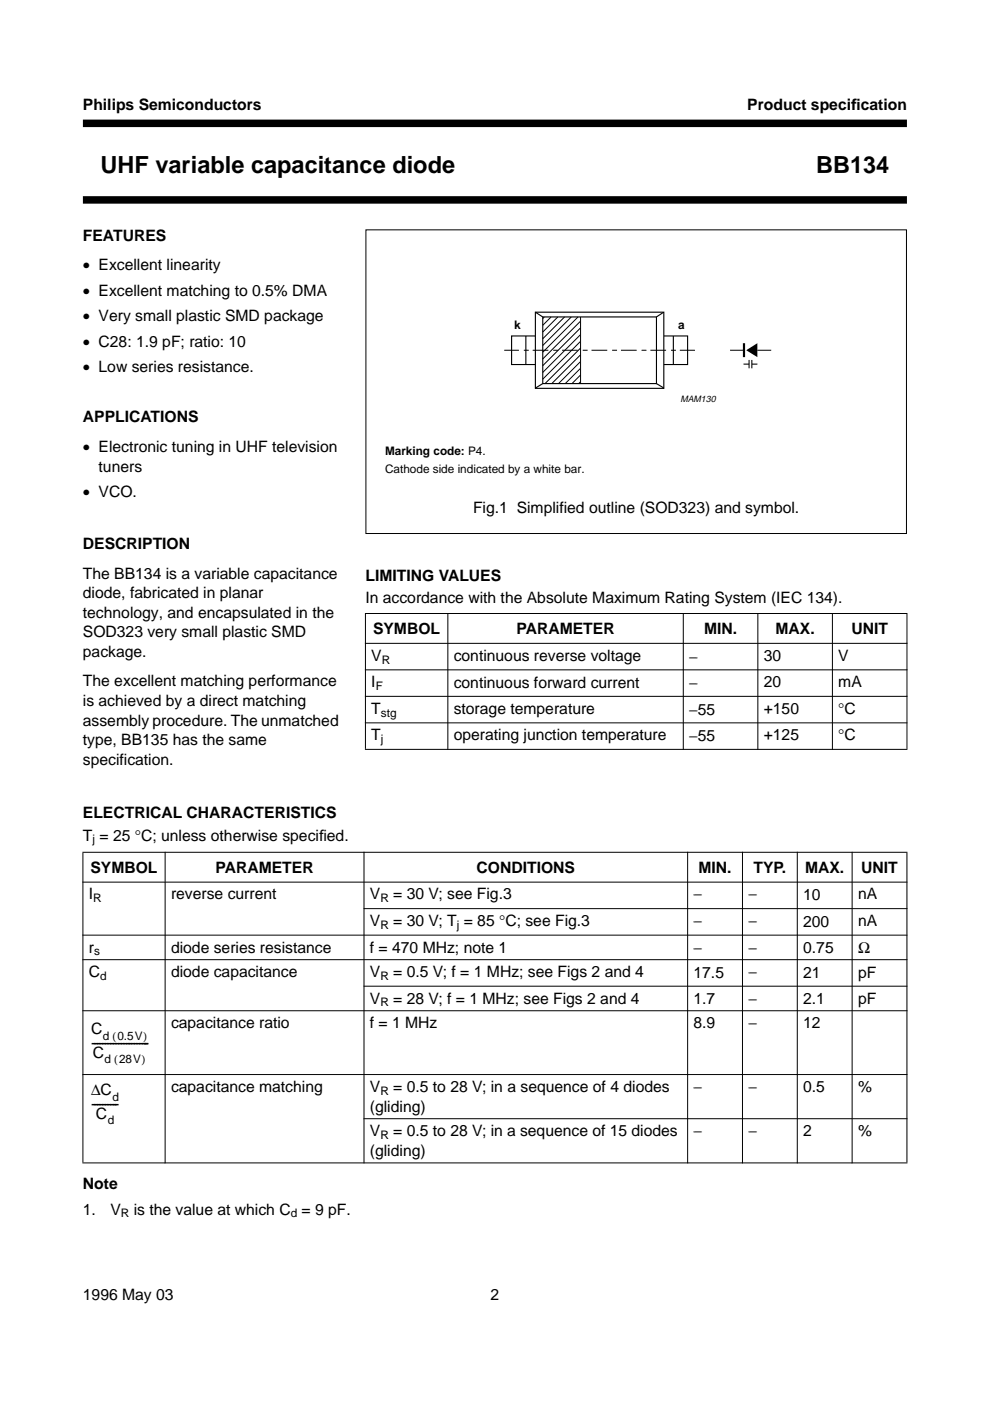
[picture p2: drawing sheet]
<svg xmlns="http://www.w3.org/2000/svg" width="210mm" height="297mm" viewBox="0 0 210 297" stroke-linecap="round" stroke-linejoin="round" font-family="sans-serif">
<defs><g id="words">
<g font-size="5">
<text x="21.3" y="36.6">UHF variable capacitance diode</text>
<text x="173.1" y="36.6">BB134</text>
</g>
<g font-size="3.3">
<text x="17.6" y="23.4">Philips Semiconductors</text>
<text x="158.6" y="23.4">Product specif</text>
<text x="180.6" y="23.4">ication</text>
<text x="17.6" y="51.1">FEATURES</text>
<text x="17.6" y="57.3">• Excellent linearity</text>
<text x="17.6" y="62.7">• Excellent matching to 0.5% DMA</text>
<text x="17.6" y="68.1">• Very small plastic SMD package</text>
<text x="17.6" y="73.5">• C28: 1.9 pF; ratio: 10</text>
<text x="17.6" y="79">• Low series resistance.</text>
<text x="17.6" y="89.6">APPLICATIONS</text>
<text x="17.6" y="95.8">• Electronic tuning in UHF television</text>
<text x="20.9" y="100">tuners</text>
<text x="17.6" y="105.4">• VCO.</text>
<text x="100.4" y="108.8">Fig.1 Simplified outline (SOD323) and symbol.</text>
<text x="17.6" y="116.4">DESCRIPTION</text>
<text x="17.6" y="122.7">The BB134 is a variable capacitance</text>
<text x="77.5" y="123.1">LIMITING VALUES</text>
<text x="17.6" y="126.8">diode, fabricated in planar</text>
<text x="17.6" y="131">technology, and encapsulated in the</text>
<text x="77.5" y="127.9">In accordance with the Absolute Maximum Rating System (IEC 134).</text>
<text x="17.6" y="135.1">SOD323 very small plastic SMD</text>
<text x="79.1" y="134.4">SYMBOL</text>
<text x="109.6" y="134.4">PARAMETER</text>
<text x="149.4" y="134.4">MIN.</text>
<text x="164.5" y="134.4">MAX.</text>
<text x="180.6" y="134.4">UNIT</text>
<text x="17.6" y="139.3">package.</text>
<text x="78.8" y="140.1">V</text>
<text x="96.3" y="140.1">continuous reverse voltage</text>
<text x="146.2" y="140.3">−</text>
<text x="162" y="140.1">30</text>
<text x="177.9" y="140.1">V</text>
<text x="17.6" y="145.5">The excellent matching performance</text>
<text x="17.6" y="149.7">is achieved by a direct matching</text>
<text x="78.8" y="145.7">I</text>
<text x="96.3" y="145.9">continuous forward current</text>
<text x="146.2" y="145.9">−</text>
<text x="162" y="145.7">20</text>
<text x="177.9" y="145.7">mA</text>
<text x="17.6" y="153.9">assembly procedure. The unmatched</text>
<text x="78.8" y="151.3">T</text>
<text x="96.3" y="151.3">storage temperature</text>
<text x="146.2" y="151.5">−55</text>
<text x="162" y="151.3">+150</text>
<text x="177.9" y="151.3">°C</text>
<text x="17.6" y="158">type, BB135 has the same</text>
<text x="78.8" y="156.9">T</text>
<text x="96.3" y="156.9">operating junction temperature</text>
<text x="146.2" y="157.2">−55</text>
<text x="162" y="156.9">+125</text>
<text x="177.9" y="156.9">°C</text>
<text x="17.6" y="162.2">specification.</text>
<text x="17.6" y="173.4">ELECTRICAL CHARACTERISTICS</text>
<text x="17.6" y="178.2">T = 25 °C; unless otherwise specif</text>
<text x="67.7" y="178.2">ied.</text>
<text x="19.2" y="185">SYMBOL</text>
<text x="45.7" y="185">PARAMETER</text>
<text x="101.1" y="185">CONDITIONS</text>
<text x="148.2" y="185">MIN.</text>
<text x="159.9" y="185">TYP.</text>
<text x="170.8" y="185">MAX.</text>
<text x="182.7" y="185">UNIT</text>
<text x="18.8" y="190.7">I</text>
<text x="36.3" y="190.7">reverse current</text>
<text x="78.5" y="190.7">V</text>
<text x="83.4" y="190.7">= 30 V; see Fig.3</text>
<text x="147.1" y="190.7">−</text>
<text x="158.8" y="190.7">−</text>
<text x="170.4" y="190.9">10</text>
<text x="182" y="190.7">nA</text>
<text x="78.5" y="196.3">V</text>
<text x="83.4" y="196.3">= 30 V; T = 85 °C; see Fig.3</text>
<text x="147.1" y="196.3">−</text>
<text x="158.8" y="196.3">−</text>
<text x="170.4" y="196.5">200</text>
<text x="182" y="196.3">nA</text>
<text x="18.8" y="202">r</text>
<text x="36.3" y="201.9">diode series resistance</text>
<text x="78.5" y="201.9">f = 470 MHz; note 1</text>
<text x="147.1" y="201.9">−</text>
<text x="158.8" y="201.9">−</text>
<text x="170.4" y="201.9">0.75</text>
<text x="182" y="201.9">Ω</text>
<text x="18.8" y="207.2">C</text>
<text x="36.3" y="207.2">diode capacitance</text>
<text x="78.5" y="207.2">V</text>
<text x="83.4" y="207.2">= 0.5 V; f = 1 MHz; see Figs 2 and 4</text>
<text x="147.1" y="207.4">17.5</text>
<text x="158.8" y="207.2">−</text>
<text x="170.4" y="207.4">21</text>
<text x="182" y="207.4">pF</text>
<text x="78.5" y="212.8">V</text>
<text x="83.4" y="212.8">= 28 V; f = 1 MHz; see Figs 2 and 4</text>
<text x="147.1" y="212.8">1.7</text>
<text x="158.8" y="212.8">−</text>
<text x="170.4" y="212.8">2.1</text>
<text x="182" y="212.8">pF</text>
<text x="19.3" y="219.3">C</text>
<text x="36.3" y="218">capacitance ratio</text>
<text x="78.5" y="218">f = 1 MHz</text>
<text x="147.1" y="218">8.9</text>
<text x="158.8" y="218">−</text>
<text x="170.4" y="218">12</text>
<text x="19.3" y="222.2">---------------------</text>
<text x="19.7" y="224.3">C</text>
<text x="19.3" y="232.2">∆C</text>
<text x="36.3" y="231.5">capacitance matching</text>
<text x="78.5" y="231.5">V</text>
<text x="83.4" y="231.5">= 0.5 to 28 V; in a sequence of 4 diodes</text>
<text x="147.1" y="231.5">−</text>
<text x="158.8" y="231.5">−</text>
<text x="170.4" y="231.5">0.5</text>
<text x="182" y="231.5">%</text>
<text x="19.3" y="235.1">----------</text>
<text x="20.3" y="237.2">C</text>
<text x="78.5" y="235.7">(gliding)</text>
<text x="78.5" y="240.9">V</text>
<text x="78.5" y="245">(gliding)</text>
<text x="83.4" y="240.9">= 0.5 to 28 V; in a sequence of 15 diodes</text>
<text x="147.1" y="240.9">−</text>
<text x="158.8" y="240.9">−</text>
<text x="170.4" y="240.9">2</text>
<text x="182" y="240.9">%</text>
<text x="17.6" y="252.1">Note</text>
<text x="17.6" y="257.5">1.</text>
<text x="23.4" y="257.5">V</text>
<text x="28.4" y="257.5">is the value at which C = 9 pF.</text>
<text x="17.6" y="275.6">1996 May 03</text>
<text x="104.1" y="275.6">2</text>
</g>
<g font-size="2.5">
<text x="109.1" y="69.9">k</text>
<text x="143.9" y="69.9">a</text>
<text x="81.7" y="96.5">Marking code: P4.</text>
<text x="81.7" y="100.2">Cathode side indicated by a white bar.</text>
<text x="81" y="140.7">R</text>
<text x="79.7" y="146.3">F</text>
<text x="80.8" y="151.9">stg</text>
<text x="80.8" y="157.5">j</text>
<text x="19.6" y="178.8">j</text>
<text x="19.8" y="191.3">R</text>
<text x="80.7" y="191.3">R</text>
<text x="80.7" y="196.9">R</text>
<text x="96.9" y="196.9">j</text>
<text x="19.9" y="202.5">s</text>
<text x="21.2" y="207.8">d</text>
<text x="80.7" y="207.8">R</text>
<text x="80.7" y="213.4">R</text>
<text x="21.9" y="220.4">d 0.5V)</text>
<text x="23.8" y="220.4">(</text>
<text x="22.2" y="225.5">d 28V)</text>
<text x="24.2" y="225.5">(</text>
<text x="23.9" y="233.4">d</text>
<text x="80.7" y="232.1">R</text>
<text x="22.9" y="238.4">d</text>
<text x="80.7" y="241.5">R</text>
<text x="25.6" y="258.1">R</text>
<text x="61.7" y="258.1">d</text>
</g>
<text font-size="1.9" x="144.3" y="85.3">MAM130</text>
</g></defs>
<path d="M17.6 26.2h174.8M17.6 42.4h174.8" fill="none" stroke="#000" stroke-width="1.6" stroke-linecap="butt"/>
<path d="M77.4 130.1h115.1zM77.4 136.4h115.1zM77.5 130.2v28.6zM95 130v29zM145 130v29zM160.8 130v29zM176.6 130v29zM192.4 130.2v28.6zM77.4 142h115.1zM77.4 147.6h115.1zM77.4 153.3h115.1zM77.4 158.9h115.1z" fill="#000" stroke="#000" stroke-width=".21"/>
<g fill="#fff">
<path d="M98.6 106.6h72.7v6.6h-72.7z" fill-rule="evenodd"/>
<path d="M81.7 94.8h78.3v6.3h-78.3z" fill-rule="evenodd"/>
</g>
<g fill="#fff">
<path d="M77.9 66.2h114.6v7.3h-114.6z"/>
<path d="M178.9 70.3h13.6z"/>
<path d="M178.8 69.4v2z"/>
<circle cx="108" cy="67" r=".22"/>
<circle cx="108" cy="68.8" r=".22"/>
<circle cx="108" cy="70.7" r=".22"/>
<circle cx="108" cy="72.6" r=".22"/>
<circle cx="162.9" cy="67" r=".22"/>
<circle cx="162.9" cy="68.8" r=".22"/>
<circle cx="162.9" cy="70.7" r=".22"/>
<circle cx="162.9" cy="72.6" r=".22"/>
</g>
<path d="M108.5 71.2h37.4v6.1h-37.4z" fill="none" stroke="#000" stroke-width=".24"/>
<g fill="#fff" stroke="#000" stroke-width=".24">
<path d="M113.6 66.2h27.2v16.1h-27.2z"/>
<path d="M115.2 67.2h24.1v14.1h-24.1z"/>
</g>
<g fill="none" stroke="#000" stroke-width=".21">
<path d="M77.6 48.7h114.7v64.4h-114.7zM115.5 67.2l-.3 .3M116.9 67.2l-1.7 1.8M118.4 67.2l-3.2 3.2M119.8 67.2l-4.6 4.6M121.2 67.2l-6 6.1M122.6 67.2l-7.4 7.5M123.1 79.6l-1.7 1.7M123.1 78.1l-3.2 3.2M123.1 76.7l-4.6 4.6M123.1 75.3l-6 6M123.1 73.8l-7.5 7.5"/>
<path d="M123.1 72.4l-7.9 8M123.1 71l-7.9 8M123.1 69.6l-7.9 7.9M123.1 68.1l-7.9 8M123.2 67.2v14.2M154.9 74.3h2.9M160.7 74.3h2.9M123.1 81l-.3 .3"/>
</g>
<path d="M107 74.3h40.5" fill="none" stroke="#000" stroke-width=".21" stroke-dasharray="3.3 1 1 .8" stroke-dashoffset=".2" stroke-linecap="butt"/>
<path d="M111.6 71.2v6.1M113.6 66.2l1.6 1M140.7 66.2l-1.4 1M142.9 71.2v6.1M115.2 81.3l-1.6 1M139.3 81.3l1.5 .9" fill="none" stroke="#000" stroke-width=".24"/>
<path d="M158.3 74.3l2.4-1.5v2.9z" fill="#000"/>
<path d="M157.9 72.8v2.9" fill="none" stroke="#000" stroke-width=".47"/>
<path d="M157.7 77.2h1.2M158.9 76.3v1.8M159.5 77.2h1.2M159.5 76.3v1.8" fill="none" stroke="#000" stroke-width=".23"/>
<g fill="#000" stroke="#000" stroke-width=".21">
<path d="M17.5 180.7h175zM17.5 187h175zM77.1 192.6h115.4zM17.5 198.3h175zM17.5 203.5h175zM77.1 209.1h115.4zM17.5 214.3h175zM17.5 227.8h175zM77.1 237.2h115.4zM17.6 180.8v65.7zM35 180.6v66.1zM77.2 180.6v66.1z"/>
<path d="M145.9 180.6v66.1zM157.5 180.6v66.1zM169.2 180.6v66.1zM180.8 180.6v66.1zM192.4 180.8v65.7zM17.5 246.6h175z"/>
</g>
<use href="#words"/>
</svg>
